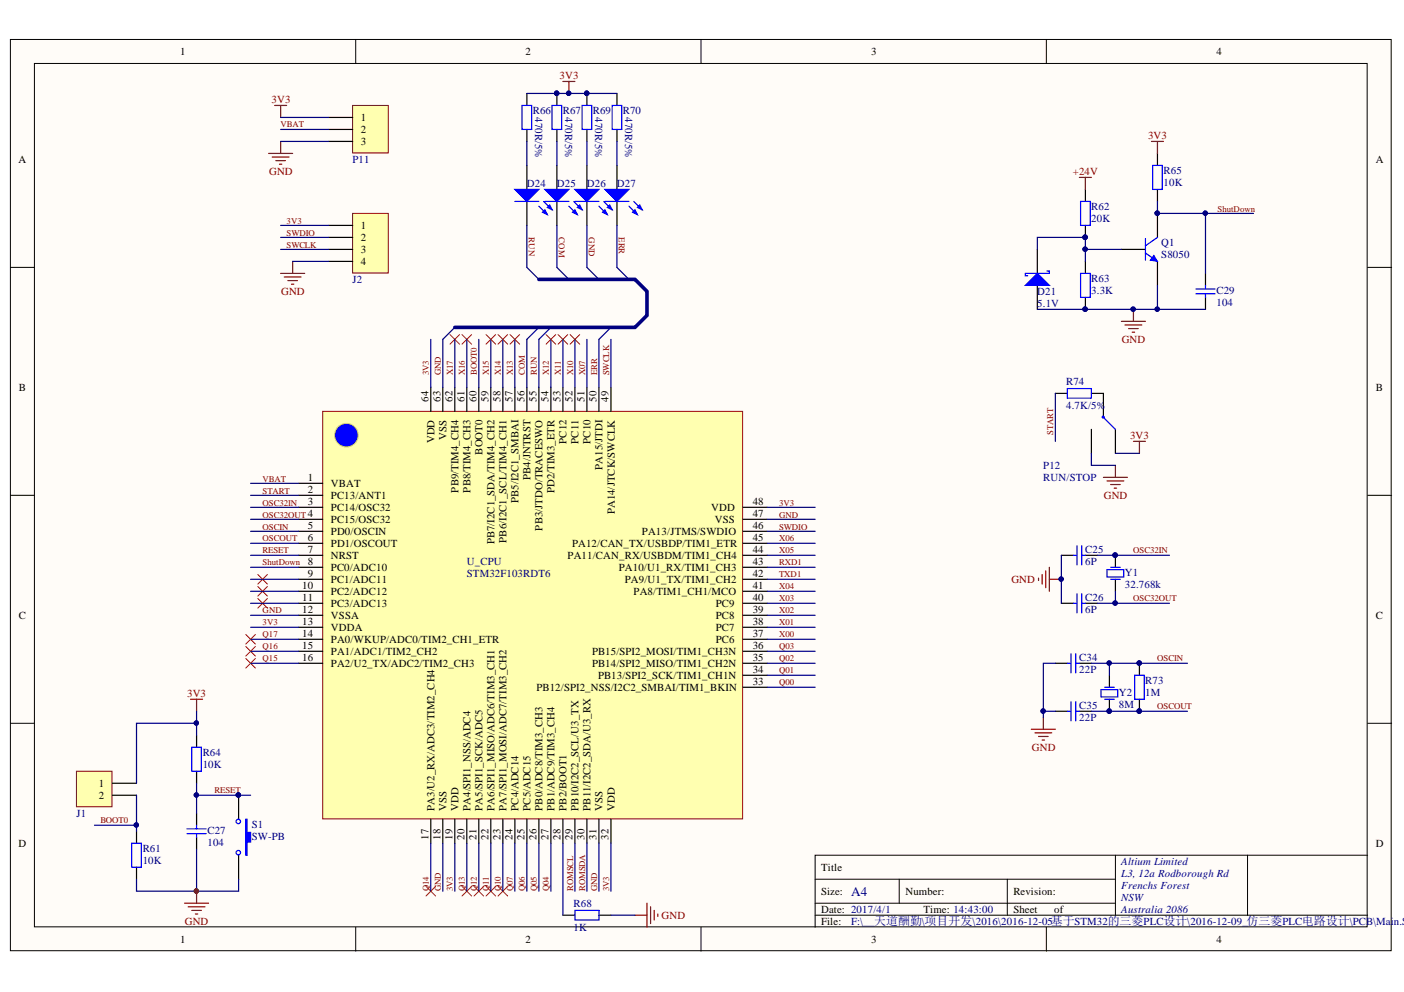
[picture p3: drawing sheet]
<svg xmlns="http://www.w3.org/2000/svg" width="297mm" height="210mm" viewBox="0 0 297 210" stroke-linecap="round" stroke-linejoin="round" font-family="sans-serif">
<defs><g id="words">
<text font-size="2.8" fill="#000080" x="180.1" y="189.5">A4</text>
<g font-size="2.3">
<text x="38.1" y="11.7">1</text>
<text x="111.2" y="11.7">2</text>
<text x="184.3" y="11.7">3</text>
<text x="257.4" y="11.7">4</text>
<text x="76.4" y="25.6">1</text>
<text x="76.4" y="28.1">2</text>
<text x="3.9" y="34.5">A</text>
<text x="76.4" y="30.7">3</text>
<text x="291.1" y="34.5">A</text>
<text x="76.4" y="48.5">1</text>
<text x="76.4" y="51">2</text>
<text x="76.4" y="53.6">3</text>
<text x="76.4" y="56.1">4</text>
<text x="4" y="82.7">B</text>
<text x="291.1" y="82.7">B</text>
<text x="90.7" y="85" transform="rotate(-90 90.7 85)">64</text>
<text x="93.2" y="85" transform="rotate(-90 93.2 85)">63</text>
<text x="95.7" y="85" transform="rotate(-90 95.7 85)">62</text>
<text x="98.3" y="85" transform="rotate(-90 98.3 85)">61</text>
<text x="100.8" y="85" transform="rotate(-90 100.8 85)">60</text>
<text x="103.3" y="85" transform="rotate(-90 103.3 85)">59</text>
<text x="105.9" y="85" transform="rotate(-90 105.9 85)">58</text>
<text x="108.4" y="85" transform="rotate(-90 108.4 85)">57</text>
<text x="111" y="85" transform="rotate(-90 111 85)">56</text>
<text x="113.5" y="85" transform="rotate(-90 113.5 85)">55</text>
<text x="116" y="85" transform="rotate(-90 116 85)">54</text>
<text x="118.6" y="85" transform="rotate(-90 118.6 85)">53</text>
<text x="121.1" y="85" transform="rotate(-90 121.1 85)">52</text>
<text x="123.6" y="85" transform="rotate(-90 123.6 85)">51</text>
<text x="126.2" y="85" transform="rotate(-90 126.2 85)">50</text>
<text x="128.7" y="85" transform="rotate(-90 128.7 85)">49</text>
<text x="91.9" y="93.8" transform="rotate(-90 91.9 93.8)">VDD</text>
<text x="94.5" y="93" transform="rotate(-90 94.5 93)">VSS</text>
<text x="119.8" y="93.9" transform="rotate(-90 119.8 93.9)">PC12</text>
<text x="122.4" y="93.9" transform="rotate(-90 122.4 93.9)">PC11</text>
<text x="124.9" y="93.9" transform="rotate(-90 124.9 93.9)">PC10</text>
<text x="65.1" y="101.7">1</text>
<text x="102.1" y="96.2" transform="rotate(-90 102.1 96.2)">BOOT0</text>
<text x="112.2" y="101.6" transform="rotate(-90 112.2 101.6)">PB4/JNTRST</text>
<text x="127.4" y="99.4" transform="rotate(-90 127.4 99.4)">PA15/JTDI</text>
<text x="65.1" y="104.4">2</text>
<text x="65.1" y="106.9">3</text>
<text x="70" y="103">VBAT</text>
<text x="70" y="105.6">PC13/ANT1</text>
<text x="97" y="104.3" transform="rotate(-90 97 104.3)">PB9/TIM4_CH4</text>
<text x="99.5" y="104.3" transform="rotate(-90 99.5 104.3)">PB8/TIM4_CH3</text>
<text x="109.7" y="106.4" transform="rotate(-90 109.7 106.4)">PB5/I2C1_SMBAI</text>
<text x="117.3" y="104.4" transform="rotate(-90 117.3 104.4)">PD2/TIM3_ETR</text>
<text x="159.2" y="106.9">48</text>
<text x="65.1" y="109.4">4</text>
<text x="65.1" y="112">5</text>
<text x="70" y="108.2">PC14/OSC32</text>
<text x="70" y="110.7">PC15/OSC32</text>
<text x="70" y="113.2">PD0/OSCIN</text>
<text x="114.8" y="112.3" transform="rotate(-90 114.8 112.3)">PB3/JTDO/TRACESWO</text>
<text x="130.1" y="108.8" transform="rotate(-90 130.1 108.8)">PA14/JTCK/SWCLK</text>
<text x="135.8" y="113.2">PA13/JTMS/SWDIO</text>
<text x="150.5" y="108.2">VDD</text>
<text x="151.2" y="110.7">VSS</text>
<text x="159.2" y="112">46</text>
<text x="159.2" y="109.4">47</text>
<text x="65.1" y="114.5">6</text>
<text x="65.1" y="117">7</text>
<text x="65.1" y="119.6">8</text>
<text x="70" y="115.8">PD1/OSCOUT</text>
<text x="70" y="118.3">NRST</text>
<text x="104.6" y="115.2" transform="rotate(-90 104.6 115.2)">PB7/I2C1_SDA/TIM4_CH2</text>
<text x="107.2" y="114.8" transform="rotate(-90 107.2 114.8)">PB6/I2C1_SCL/TIM4_CH1</text>
<text x="120.1" y="118.3">PA11/CAN_RX/USBDM/TIM1_CH4</text>
<text x="121" y="115.8">PA12/CAN_TX/USBDP/TIM1_ETR</text>
<text x="159.2" y="119.6">43</text>
<text x="159.2" y="117">44</text>
<text x="159.2" y="114.5">45</text>
<text x="63.9" y="124.6">10</text>
<text x="65.1" y="122.1">9</text>
<text x="70" y="120.8">PC0/ADC10</text>
<text x="70" y="123.4">PC1/ADC11</text>
<text x="70" y="125.9">PC2/ADC12</text>
<text x="130.9" y="120.8">PA10/U1_RX/TIM1_CH3</text>
<text x="132.2" y="123.4">PA9/U1_TX/TIM1_CH2</text>
<text x="134" y="125.9">PA8/TIM1_CH1/MCO</text>
<text x="159.2" y="124.6">41</text>
<text x="159.2" y="122.1">42</text>
<text x="4" y="131">C</text>
<text x="63.9" y="127.2">11</text>
<text x="63.9" y="129.7">12</text>
<text x="70" y="128.4">PC3/ADC13</text>
<text x="70" y="131">VSSA</text>
<text x="151.5" y="131">PC8</text>
<text x="151.5" y="128.4">PC9</text>
<text x="159.2" y="129.7">39</text>
<text x="159.2" y="127.2">40</text>
<text x="291.1" y="131">C</text>
<text x="63.9" y="132.2">13</text>
<text x="63.9" y="134.8">14</text>
<text x="63.9" y="137.3">15</text>
<text x="70" y="133.5">VDDA</text>
<text x="70" y="136">PA0/WKUP/ADC0/TIM2_CH1_ETR</text>
<text x="151.5" y="136">PC6</text>
<text x="151.5" y="133.5">PC7</text>
<text x="159.2" y="137.3">36</text>
<text x="159.2" y="134.8">37</text>
<text x="159.2" y="132.2">38</text>
<text x="63.9" y="139.8">16</text>
<text x="70" y="138.6">PA1/ADC1/TIM2_CH2</text>
<text x="70" y="141.1">PA2/U2_TX/ADC2/TIM2_CH3</text>
<text x="125.3" y="141.1">PB14/SPI2_MISO/TIM1_CH2N</text>
<text x="125.3" y="138.6">PB15/SPI2_MOSI/TIM1_CH3N</text>
<text x="126.5" y="143.6">PB13/SPI2_SCK/TIM1_CH1N</text>
<text x="159.2" y="142.4">34</text>
<text x="159.2" y="139.8">35</text>
<text x="113.5" y="146.2">PB12/SPI2_NSS/I2C2_SMBAI/TIM1_BKIN</text>
<text x="159.2" y="144.9">33</text>
<text x="20.9" y="166.5">1</text>
<text x="20.9" y="169.1">2</text>
<text x="91.9" y="171.6" transform="rotate(-90 91.9 171.6)">PA3/U2_RX/ADC3/TIM2_CH4</text>
<text x="94.5" y="171.6" transform="rotate(-90 94.5 171.6)">VSS</text>
<text x="97" y="171.6" transform="rotate(-90 97 171.6)">VDD</text>
<text x="99.5" y="171.6" transform="rotate(-90 99.5 171.6)">PA4/SPI1_NSS/ADC4</text>
<text x="102.1" y="171.6" transform="rotate(-90 102.1 171.6)">PA5/SPI1_SCK/ADC5</text>
<text x="104.6" y="171.6" transform="rotate(-90 104.6 171.6)">PA6/SPI1_MISO/ADC6/TIM3_CH1</text>
<text x="107.2" y="171.6" transform="rotate(-90 107.2 171.6)">PA7/SPI1_MOSI/ADC7/TIM3_CH2</text>
<text x="109.7" y="171.6" transform="rotate(-90 109.7 171.6)">PC4/ADC14</text>
<text x="112.2" y="171.6" transform="rotate(-90 112.2 171.6)">PC5/ADC15</text>
<text x="114.8" y="171.6" transform="rotate(-90 114.8 171.6)">PB0/ADC8/TIM3_CH3</text>
<text x="117.3" y="171.6" transform="rotate(-90 117.3 171.6)">PB1/ADC9/TIM3_CH4</text>
<text x="119.8" y="171.6" transform="rotate(-90 119.8 171.6)">PB2/BOOT1</text>
<text x="122.4" y="171.6" transform="rotate(-90 122.4 171.6)">PB10/I2C2_SCL/U3_TX</text>
<text x="124.9" y="171.6" transform="rotate(-90 124.9 171.6)">PB11/I2C2_SDA/U3_RX</text>
<text x="127.4" y="171.6" transform="rotate(-90 127.4 171.6)">VSS</text>
<text x="130.1" y="171.6" transform="rotate(-90 130.1 171.6)">VDD</text>
<text x="3.9" y="179.2">D</text>
<text x="90.7" y="177.7" transform="rotate(-90 90.7 177.7)">17</text>
<text x="93.2" y="177.7" transform="rotate(-90 93.2 177.7)">18</text>
<text x="95.7" y="177.7" transform="rotate(-90 95.7 177.7)">19</text>
<text x="98.3" y="177.7" transform="rotate(-90 98.3 177.7)">20</text>
<text x="100.8" y="177.7" transform="rotate(-90 100.8 177.7)">21</text>
<text x="103.3" y="177.7" transform="rotate(-90 103.3 177.7)">22</text>
<text x="105.9" y="177.7" transform="rotate(-90 105.9 177.7)">23</text>
<text x="108.4" y="177.7" transform="rotate(-90 108.4 177.7)">24</text>
<text x="111" y="177.7" transform="rotate(-90 111 177.7)">25</text>
<text x="113.5" y="177.7" transform="rotate(-90 113.5 177.7)">26</text>
<text x="116" y="177.7" transform="rotate(-90 116 177.7)">27</text>
<text x="118.6" y="177.7" transform="rotate(-90 118.6 177.7)">28</text>
<text x="121.1" y="177.7" transform="rotate(-90 121.1 177.7)">29</text>
<text x="123.6" y="177.7" transform="rotate(-90 123.6 177.7)">30</text>
<text x="126.2" y="177.7" transform="rotate(-90 126.2 177.7)">31</text>
<text x="128.7" y="177.7" transform="rotate(-90 128.7 177.7)">32</text>
<text x="291.1" y="179.2">D</text>
<text x="173.7" y="184.3">Title</text>
<text x="173.7" y="189.4">Size:</text>
<text x="191.6" y="189.4">Number:</text>
<text x="214.4" y="189.4">Revision:</text>
<text x="173.7" y="193.2">Date: 2017/4/1</text>
<text x="173.7" y="195.7">File:</text>
<text x="195.4" y="193.2">Time: 14:43:00</text>
<text x="214.4" y="193.2">Sheet</text>
<text x="223" y="193.2">of</text>
<text x="38.1" y="199.5">1</text>
<text x="111.2" y="199.5">2</text>
<text x="184.3" y="199.5">3</text>
<text x="257.4" y="199.5">4</text>
</g>
<g font-size="2.3" fill="#800000">
<text x="118.4" y="16.7">3V3</text>
<text x="57.4" y="21.8">3V3</text>
<text x="242.9" y="29.4">3V3</text>
<text x="56.9" y="37">GND</text>
<text x="227" y="37">+24V</text>
<text x="59.5" y="62.4">GND</text>
<text x="237.3" y="72.6">GND</text>
<text x="239.1" y="92.9">3V3</text>
<text x="233.5" y="105.6">GND</text>
<text x="214" y="123.4">GND</text>
<text x="39.6" y="147.4">3V3</text>
<text x="218.3" y="158.9">GND</text>
<text x="39.1" y="195.7">GND</text>
<text x="140" y="194.4">GND</text>
</g>
<g font-size="2.3" fill="#000080">
<text x="112.7" y="24.1">R66</text>
<text x="113.2" y="24.8" transform="rotate(90 113.2 24.8)">470R/5%</text>
<text x="119.1" y="24.1">R67</text>
<text x="119.6" y="24.8" transform="rotate(90 119.6 24.8)">470R/5%</text>
<text x="125.4" y="24.1">R69</text>
<text x="125.9" y="24.8" transform="rotate(90 125.9 24.8)">470R/5%</text>
<text x="131.8" y="24.1">R70</text>
<text x="132.3" y="24.8" transform="rotate(90 132.3 24.8)">470R/5%</text>
<text x="74.6" y="34.5">P11</text>
<text x="111.5" y="39.5">D24</text>
<text x="117.8" y="39.5">D25</text>
<text x="124.2" y="39.5">D26</text>
<text x="130.5" y="39.5">D27</text>
<text x="246.2" y="39.3">10K</text>
<text x="246.2" y="36.8">R65</text>
<text x="230.9" y="47">20K</text>
<text x="230.9" y="44.4">R62</text>
<text x="245.7" y="52.1">Q1</text>
<text x="74.6" y="59.9">J2</text>
<text x="230.9" y="59.7">R63</text>
<text x="245.7" y="54.6">S8050</text>
<text x="219.5" y="62.4">D21</text>
<text x="219.5" y="65">5.1V</text>
<text x="230.9" y="62.2">3.3K</text>
<text x="257.4" y="64.7">104</text>
<text x="257.4" y="62.2">C29</text>
<text x="225.6" y="81.5">R74</text>
<text x="225.6" y="86.5">4.7K/5%</text>
<text x="220.7" y="99.2">P12</text>
<text x="220.7" y="101.7">RUN/STOP</text>
<text x="98.8" y="119.6">U_CPU</text>
<text x="229.6" y="119.6">6P</text>
<text x="229.6" y="117">C25</text>
<text x="98.8" y="122.1">STM32F103RDT6</text>
<text x="238" y="124.4">32.768k</text>
<text x="238" y="121.8">Y1</text>
<text x="229.6" y="129.7">6P</text>
<text x="229.6" y="127.2">C26</text>
<text x="228.3" y="142.4">22P</text>
<text x="228.3" y="139.8">C34</text>
<text x="228.3" y="150">C35</text>
<text x="236.7" y="149.7">8M</text>
<text x="236.7" y="147.2">Y2</text>
<text x="242.3" y="147.2">1M</text>
<text x="242.3" y="144.7">R73</text>
<text x="228.3" y="152.5">22P</text>
<text x="42.9" y="159.9">R64</text>
<text x="42.9" y="162.4">10K</text>
<text x="16.2" y="172.9">J1</text>
<text x="43.9" y="179">104</text>
<text x="43.9" y="176.4">C27</text>
<text x="53.3" y="175.2">S1</text>
<text x="53.3" y="177.7">SW-PB</text>
<text x="30.2" y="182.8">10K</text>
<text x="30.2" y="180.2">R61</text>
<text x="237.2" y="183">Altium Limited</text>
<text x="237.2" y="185.6">L3, 12a Rodborough Rd</text>
<text x="121.4" y="191.9">R68</text>
<text x="237.2" y="188.1">Frenchs Forest</text>
<text x="237.2" y="190.6">NSW</text>
<text x="121.4" y="197">1K</text>
<text x="180.1" y="195.7">F:\__天道酬勤\项目开发\2016\2016-12-05基于STM32的三菱PLC设计\2016-12-09_仿三菱PLC电路设计\PCB\Mai</text>
<text x="237.2" y="193.2">Australia 2086</text>
<text x="294.9" y="195.7">n.Sc</text>
</g>
<g font-size="1.9" fill="#800000">
<text x="59.4" y="27">VBAT</text>
<text x="60.6" y="47.3">3V3</text>
<text x="257.6" y="44.8">ShutDown</text>
<text x="60.6" y="49.9">SWDIO</text>
<text x="60.6" y="52.4">SWCLK</text>
<text x="111.9" y="50.2" transform="rotate(90 111.9 50.2)">RUN</text>
<text x="118.2" y="50.2" transform="rotate(90 118.2 50.2)">COM</text>
<text x="124.6" y="50.2" transform="rotate(90 124.6 50.2)">GND</text>
<text x="130.9" y="50.2" transform="rotate(90 130.9 50.2)">ERR</text>
<text x="90.7" y="79.4" transform="rotate(-90 90.7 79.4)">3V3</text>
<text x="93.3" y="79.4" transform="rotate(-90 93.3 79.4)">GND</text>
<text x="95.8" y="79.4" transform="rotate(-90 95.8 79.4)">X17</text>
<text x="98.4" y="79.4" transform="rotate(-90 98.4 79.4)">X16</text>
<text x="100.9" y="79.4" transform="rotate(-90 100.9 79.4)">BOOT0</text>
<text x="103.4" y="79.4" transform="rotate(-90 103.4 79.4)">X15</text>
<text x="106" y="79.4" transform="rotate(-90 106 79.4)">X14</text>
<text x="108.5" y="79.4" transform="rotate(-90 108.5 79.4)">X13</text>
<text x="111" y="79.4" transform="rotate(-90 111 79.4)">COM</text>
<text x="113.6" y="79.4" transform="rotate(-90 113.6 79.4)">RUN</text>
<text x="116.1" y="79.4" transform="rotate(-90 116.1 79.4)">X12</text>
<text x="118.7" y="79.4" transform="rotate(-90 118.7 79.4)">X11</text>
<text x="121.3" y="79.4" transform="rotate(-90 121.3 79.4)">X10</text>
<text x="123.8" y="79.4" transform="rotate(-90 123.8 79.4)">X07</text>
<text x="126.4" y="79.4" transform="rotate(-90 126.4 79.4)">ERR</text>
<text x="128.9" y="79.4" transform="rotate(-90 128.9 79.4)">SWCLK</text>
<text x="222.8" y="92.1" transform="rotate(-90 222.8 92.1)">START</text>
<text x="55.6" y="101.9">VBAT</text>
<text x="55.6" y="104.4">START</text>
<text x="55.6" y="107">OSC32IN</text>
<text x="164.8" y="107">3V3</text>
<text x="55.6" y="109.5">OSC32OUT</text>
<text x="55.6" y="112">OSCIN</text>
<text x="164.8" y="109.5">GND</text>
<text x="164.8" y="112">SWDIO</text>
<text x="55.6" y="114.6">OSCOUT</text>
<text x="55.6" y="119.6">ShutDown</text>
<text x="55.6" y="117.1">RESET</text>
<text x="164.8" y="119.6">RXD1</text>
<text x="164.8" y="117.1">X05</text>
<text x="164.8" y="114.6">X06</text>
<text x="239.8" y="117.1">OSC32IN</text>
<text x="164.8" y="122.2">TXD1</text>
<text x="164.8" y="124.7">X04</text>
<text x="55.6" y="129.8">GND</text>
<text x="164.8" y="129.8">X02</text>
<text x="164.8" y="127.3">X03</text>
<text x="239.8" y="127.3">OSC32OUT</text>
<text x="55.6" y="132.3">3V3</text>
<text x="55.6" y="137.4">Q16</text>
<text x="55.6" y="134.9">Q17</text>
<text x="164.8" y="134.9">X00</text>
<text x="164.8" y="132.3">X01</text>
<text x="164.8" y="137.4">Q03</text>
<text x="55.6" y="139.9">Q15</text>
<text x="164.8" y="142.5">Q01</text>
<text x="164.8" y="139.9">Q02</text>
<text x="244.8" y="139.9">OSCIN</text>
<text x="164.8" y="145">Q00</text>
<text x="244.8" y="150.1">OSCOUT</text>
<text x="45.4" y="167.9">RESET</text>
<text x="21.2" y="174.2">BOOT0</text>
<text x="90.7" y="188.6" transform="rotate(-90 90.7 188.6)">Q14</text>
<text x="93.3" y="188.6" transform="rotate(-90 93.3 188.6)">GND</text>
<text x="95.8" y="188.6" transform="rotate(-90 95.8 188.6)">3V3</text>
<text x="98.4" y="188.6" transform="rotate(-90 98.4 188.6)">Q13</text>
<text x="100.9" y="188.6" transform="rotate(-90 100.9 188.6)">Q12</text>
<text x="103.4" y="188.6" transform="rotate(-90 103.4 188.6)">Q11</text>
<text x="106" y="188.6" transform="rotate(-90 106 188.6)">Q10</text>
<text x="108.5" y="188.6" transform="rotate(-90 108.5 188.6)">Q07</text>
<text x="111" y="188.6" transform="rotate(-90 111 188.6)">Q06</text>
<text x="113.6" y="188.6" transform="rotate(-90 113.6 188.6)">Q05</text>
<text x="116.1" y="188.6" transform="rotate(-90 116.1 188.6)">Q04</text>
<text x="121.3" y="188.6" transform="rotate(-90 121.3 188.6)">ROMSCL</text>
<text x="123.8" y="188.6" transform="rotate(-90 123.8 188.6)">ROMSDA</text>
<text x="126.4" y="188.6" transform="rotate(-90 126.4 188.6)">GND</text>
<text x="128.9" y="188.6" transform="rotate(-90 128.9 188.6)">3V3</text>
</g>
</g></defs>
<g fill="#fffcf8" stroke="#000" stroke-width=".21">
<path d="M2.2 8.4h292.1v192.8h-292.1z"/>
<path d="M7.3 13.4h281.9v182.7h-281.9z"/>
</g>
<g fill="none" stroke="#000" stroke-width=".21">
<path d="M75.3 8.4v5M148.3 8.4v5M221.4 8.4v5M2.2 56.6h5.1M289.3 56.6h5.1M2.2 104.8h5.1M289.3 104.8h5.1M2.2 153h5.1M289.3 153h5.1M75.3 196.2v5.1M148.3 196.2v5.1M172.5 186h63.5"/>
<path d="M172.5 193.7h116.8M172.5 191.1h63.5M190.2 186v5.1M213.1 186v7.7M221.4 196.2v5.1M236 181v12.7M263.9 181h-91.4v15.2M289.3 181h-25.4v12.7"/>
</g>
<circle cx="41.5" cy="188.5" r=".46" fill="#000080" stroke="#000080" stroke-width=".21"/>
<path d="M68.3 87h88.8v86.3h-88.8z" fill="#ffffb0" stroke="#800000" stroke-width=".21"/>
<g fill="none" stroke="#000" stroke-width=".25">
<path d="M91.1 82v5M93.7 82v5M96.2 82v5M98.8 82v5M101.3 82v5M103.8 82v5M106.4 82v5M108.9 82v5M111.5 82v5M114 82v5M116.5 82v5M119.1 82v5"/>
<path d="M121.6 82v5M124.2 82v5M126.7 82v5M129.3 82v5M63.2 102.3h5.1M63.2 104.8h5.1M63.2 107.3h5.1M63.2 109.9h5.1M63.2 112.4h5.1M63.2 115h5.1M63.2 117.5h5.1M157.2 107.3h5.1"/>
<path d="M157.2 109.9h5.1M157.2 112.4h5.1M157.2 115h5.1M157.2 117.5h5.1M63.2 120h5.1M63.2 122.6h5.1M63.2 125.1h5.1M63.2 127.7h5.1M63.2 130.2h5.1M63.2 132.7h5.1M63.2 135.3h5.1M63.2 137.8h5.1"/>
<path d="M157.2 120h5.1M157.2 122.6h5.1M157.2 125.1h5.1M157.2 127.7h5.1M157.2 130.2h5.1M157.2 132.7h5.1M157.2 135.3h5.1M157.2 137.8h5.1M63.2 140.3h5.1M157.2 140.3h5.1M157.2 145.4h5.1M157.2 142.9h5.1"/>
<path d="M91.1 173.3v5.1M93.7 173.3v5.1M96.2 173.3v5.1M98.8 173.3v5.1M101.3 173.3v5.1M103.8 173.3v5.1M106.4 173.3v5.1M108.9 173.3v5.1M111.5 173.3v5.1M114 173.3v5.1M116.5 173.3v5.1M119.1 173.3v5.1"/>
<path d="M121.6 173.3v5.1M124.2 173.3v5.1M126.7 173.3v5.1M129.3 173.3v5.1"/>
</g>
<circle cx="73.3" cy="92.1" r="2.5" fill="#00f" stroke="#ff0" stroke-width=".21"/>
<path d="M219.5 52.8v5M229.6 40.1v2.5M229.6 47.7v2.5M229.6 55.3v2.5M219.5 60.4v5.1M229.6 62.9v2.6" fill="none" stroke="#000" stroke-width=".25"/>
<g fill="#000080" stroke="#000080" stroke-width=".21">
<circle cx="229.6" cy="50.2" r=".47"/>
<circle cx="229.6" cy="65.4" r=".46"/>
</g>
<path d="M228.6 42.6h2v5.1h-2zM228.6 57.8h2v5.1h-2z" fill="none" stroke="#00f" stroke-width=".25"/>
<path d="M216.9 60.4l2.6-2.6 2.5 2.6z" fill="#00f"/>
<path d="M221.5 57.3h.5v.5h-5.1v.6h.5M242.3 53.5l2.6 1.8M242.3 50.5v4.6M244.9 50.2l-2.6 1.8M216.9 60.4l2.6-2.6 2.5 2.6z" fill="none" stroke="#00f" stroke-width=".25"/>
<path d="M237.3 52.8h5M244.9 45.2v5M244.9 55.3v5.1" fill="none" stroke="#000" stroke-width=".25"/>
<circle cx="244.8" cy="45.1" r=".46" fill="#000080" stroke="#000080" stroke-width=".21"/>
<path d="M244.1 54l.8 1.3-1.5-.2z" fill="#00f"/>
<path d="M244.1 54l.8 1.3-1.5-.2z" fill="none" stroke="#00f" stroke-width=".21"/>
<g fill="#000080" stroke="#000080" stroke-width=".21">
<circle cx="244.8" cy="45.1" r=".46"/>
<circle cx="239.7" cy="65.4" r=".46"/>
</g>
<path d="M244.9 32.5v2.5M244.9 40.1v2.5M255 57.8v2.6M255 62.9v2.6" fill="none" stroke="#000" stroke-width=".25"/>
<path d="M243.9 35h2v5.1h-2zM253 62.2h4.1M253 61.1h4.1M255 60.4v.7M255 62.2v.7" fill="none" stroke="#00f" stroke-width=".25"/>
<path d="M228.4 37.5h2.5M229.6 37.5v2.6M243.6 29.9h2.5M244.9 29.9v2.6M237.3 68h5M238 68.8h3.6M238.8 69.5h2M239.5 70.3h.5M239.8 65.5v2.5" fill="none" stroke="#800000" stroke-width=".25"/>
<path d="M74.6 22.3h7.5v10.1h-7.5z" fill="#ffffb0" stroke="#800000" stroke-width=".21"/>
<g fill="none" stroke="#000" stroke-width=".25">
<path d="M111.5 19.8v2.5M117.8 19.8v2.5M124.2 19.8v2.5M130.5 19.8v2.5M69.5 24.9h5.1M69.5 27.4h5.1M69.5 29.9h5.1M111.5 27.4v2.5M111.5 35v5.1M117.8 27.4v2.5M124.2 27.4v2.5M130.5 27.4v2.5"/>
<path d="M111.5 42.6v5.1"/>
</g>
<path d="M119.1 17.2h2.5M120.4 17.2v2.6M56.8 32.5h5.1M57.6 33.2h3.6M58.1 22.3h2.5M58.4 34h2M59.1 34.8h.5M59.4 22.3v2.6M59.4 29.9v2.6" fill="none" stroke="#800000" stroke-width=".25"/>
<g fill="#000080" stroke="#000080" stroke-width=".21">
<circle cx="120.3" cy="19.7" r=".46"/>
<circle cx="117.8" cy="19.7" r=".46"/>
<circle cx="124.1" cy="19.7" r=".46"/>
</g>
<path d="M110.5 22.3h2v5.1h-2zM116.8 22.3h2v5.1h-2zM123.2 22.3h2v5.1h-2zM129.5 22.3h2v5.1h-2z" fill="none" stroke="#00f" stroke-width=".25"/>
<path d="M108.9 40.1h5.1l-2.5 2.5z" fill="#00f"/>
<path d="M108.9 40.1h5.1l-2.5 2.5zM114 43.6l1.8 1.8M115 42.6l1.8 1.8" fill="none" stroke="#00f" stroke-width=".25"/>
<path d="M114.8 44.9l.5-.5 .5 1z" fill="#00f"/>
<path d="M114.8 44.9l.5-.5 .5 1z" fill="none" stroke="#00f" stroke-width=".25"/>
<path d="M115.8 43.9l.5-.5 .5 1z" fill="#00f"/>
<path d="M108.9 42.6h5.1M115.8 43.9l.5-.5 .5 1z" fill="none" stroke="#00f" stroke-width=".25"/>
<path d="M117.8 35v5.1M117.8 42.6v5.1" fill="none" stroke="#000" stroke-width=".25"/>
<path d="M115.3 40.1h5.1l-2.6 2.5z" fill="#00f"/>
<path d="M115.3 40.1h5.1l-2.6 2.5zM120.4 43.6l1.7 1.8M121.4 42.6l1.8 1.8" fill="none" stroke="#00f" stroke-width=".25"/>
<path d="M121.1 44.9l.5-.5 .5 1z" fill="#00f"/>
<path d="M121.1 44.9l.5-.5 .5 1z" fill="none" stroke="#00f" stroke-width=".25"/>
<path d="M122.1 43.9l.5-.5 .6 1z" fill="#00f"/>
<path d="M115.3 42.6h5.1M122.1 43.9l.5-.5 .6 1z" fill="none" stroke="#00f" stroke-width=".25"/>
<path d="M124.2 35v5.1M124.2 42.6v5.1" fill="none" stroke="#000" stroke-width=".25"/>
<path d="M121.6 40.1h5.1l-2.5 2.5z" fill="#00f"/>
<path d="M121.6 40.1h5.1l-2.5 2.5zM126.7 43.6l1.8 1.8M127.7 42.6l1.8 1.8" fill="none" stroke="#00f" stroke-width=".25"/>
<path d="M127.5 44.9l.5-.5 .5 1z" fill="#00f"/>
<path d="M127.5 44.9l.5-.5 .5 1z" fill="none" stroke="#00f" stroke-width=".25"/>
<path d="M128.5 43.9l.5-.5 .5 1z" fill="#00f"/>
<path d="M121.6 42.6h5.1M128.5 43.9l.5-.5 .5 1z" fill="none" stroke="#00f" stroke-width=".25"/>
<path d="M130.5 35v5.1M130.5 42.6v5.1" fill="none" stroke="#000" stroke-width=".25"/>
<path d="M128 40.1h5.1l-2.6 2.5z" fill="#00f"/>
<path d="M128 40.1h5.1l-2.6 2.5zM133.1 43.6l1.7 1.8M134.1 42.6l1.8 1.8" fill="none" stroke="#00f" stroke-width=".25"/>
<path d="M133.8 44.9l.5-.5 .5 1z" fill="#00f"/>
<path d="M133.8 44.9l.5-.5 .5 1z" fill="none" stroke="#00f" stroke-width=".25"/>
<path d="M134.8 43.9l.6-.5 .5 1z" fill="#00f"/>
<path d="M128 42.6h5.1M134.8 43.9l.6-.5 .5 1z" fill="none" stroke="#00f" stroke-width=".25"/>
<path d="M74.6 45.2h7.5v12.6h-7.5z" fill="#ffffb0" stroke="#800000" stroke-width=".21"/>
<path d="M69.5 47.7h5.1M69.5 50.2h5.1M69.5 52.8h5.1M69.5 55.3h5.1M41.6 155.6v2.5M41.6 163.2v2.5" fill="none" stroke="#000" stroke-width=".25"/>
<path d="M59.4 57.8h5.1M60.1 58.6h3.6M60.9 59.4h2M61.9 55.3v2.5M61.7 60.1h.5M40.3 148h2.6M41.6 148v2.5" fill="none" stroke="#800000" stroke-width=".25"/>
<path d="M40.6 158.1h2v5.1h-2z" fill="none" stroke="#00f" stroke-width=".25"/>
<path d="M16.2 163.2h7.5v7.5h-7.5z" fill="#ffffb0" stroke="#800000" stroke-width=".21"/>
<g fill="none" stroke="#000" stroke-width=".25">
<path d="M223.3 83.2h2.5M230.9 90.8v5.1M230.9 83.2h2.5v5.1M236 90.8v5.1M224.5 117.5h2.6M229.6 117.5h2.6M236 117.5v2.5M224.5 127.7h2.6M229.6 127.7h2.6M236 122.6v2.5M223.3 140.3h2.5M223.3 150.5h2.5"/>
<path d="M228.4 140.3h2.5M228.4 150.5h2.5M234.7 142.9v2.5M234.7 148v2.5M241.1 140.3v2.6M241.1 148v2.5M23.8 165.7h5.1M23.8 168.3h5.1M28.9 175.9v2.5M41.6 172.1v2.5M41.6 177.2v2.5M50.5 168.3v5"/>
<path d="M28.9 183.5v2.5M50.5 181v5M119.1 193.7h2.5M126.7 193.7h2.6"/>
</g>
<g fill="none" stroke="#00f" stroke-width=".25">
<path d="M225.8 82.2h5.1v2h-5.1zM233.4 88.3l2.6 2.5M227.1 117.5h.8M227.9 115.5v4M228.9 115.5v4M228.9 117.5h.7M226.6 138.3v4.1M227.1 127.7h.8M227.6 138.3v4.1M227.9 125.6v4.1M228.9 125.6v4.1M228.9 127.7h.7"/>
<path d="M234.2 120.5h3.6v1.6h-3.6zM235 120h2M235 122.6h2M225.8 140.3h.8M225.8 150.5h.8M226.6 148.5v4M227.6 148.5v4M227.6 140.3h.8M227.6 150.5h.8M232.9 145.9h3.6v1.6h-3.6zM233.7 145.4h2M233.7 148h2"/>
<path d="M240 142.9h2.1v5.1h-2.1zM27.9 178.4h2v5.1h-2zM39.6 176.4h4M39.6 175.4h4M41.6 174.6v.8M41.6 176.4v.8M121.6 192.6h5.1v2.1h-5.1z"/>
<circle cx="233.4" cy="88.3" r=".2"/>
</g>
<g fill="none" stroke="#800000" stroke-width=".25">
<path d="M236 98.5v2.5M239.8 93.4h2.5M241.1 93.4v2.5M233.4 101h5.1M234.2 101.8h3.6M235 102.5h2M235.7 103.3h.5M219.7 122.3v.5M220.5 121.6v2M221.2 120.8v3.6M222 120v5.1M222 122.6h2.5"/>
<path d="M218.2 154.3h5.1M219 155.1h3.5M219.7 155.8h2.1M220.5 156.6h.5M220.7 151.8v2.5M39 191.1h5.1M39.8 191.9h3.6M40.6 192.6h2M41.3 193.4h.5M41.6 188.6v2.5M134.3 193.7h2.6M136.9 191.1v5.1"/>
<path d="M137.6 191.9v3.5M138.4 192.6v2.1M139.2 193.4v.5"/>
</g>
<g fill="#000080" stroke="#000080" stroke-width=".21">
<circle cx="224.5" cy="122.5" r=".46"/>
<circle cx="235.9" cy="117.5" r=".47"/>
<circle cx="234.7" cy="150.5" r=".46"/>
<circle cx="241" cy="150.5" r=".46"/>
<circle cx="241" cy="140.3" r=".46"/>
<circle cx="50.4" cy="168.2" r=".46"/>
</g>
<g fill="none" stroke="#f00" stroke-width=".21">
<path d="M95.2 70.8l2 2M97.2 70.8l-2 2M97.7 70.8l2.1 2M99.8 70.8l-2.1 2M102.8 70.8l2.1 2M104.9 70.8l-2.1 2M105.4 70.8l2 2M107.4 70.8l-2 2M107.9 70.8l2 2M109.9 70.8l-2 2M115.5 70.8l2.1 2M117.6 70.8l-2.1 2"/>
<path d="M118.1 70.8l2 2M120.1 70.8l-2 2M120.6 70.8l2 2M122.6 70.8l-2 2M52 134.3l2 2M52 136.8l2 2M52 139.3l2 2.1M54 134.3l-2 2M54 136.8l-2 2M54 139.3l-2 2.1M54.5 121.6l2.1 2M54.5 124.1l2.1 2"/>
<path d="M54.5 126.6l2.1 2.1M56.6 121.6l-2.1 2M56.6 124.1l-2.1 2M56.6 126.6l-2.1 2.1M90.1 187.6l2.1 2M92.2 187.6l-2.1 2M97.7 187.6l2.1 2M99.8 187.6l-2.1 2M100.3 187.6l2 2M102.3 187.6l-2 2M102.8 187.6l2.1 2M104.9 187.6l-2.1 2"/>
<path d="M105.4 187.6l2 2M107.4 187.6l-2 2"/>
</g>
<path d="M111.5 56.6l2.5 2.5M117.8 56.6l2.6 2.5M124.2 56.6l2.5 2.5M130.5 56.6l2.6 2.5M96.2 69.3l-2.5 2.5M114 69.3l-2.5 2.5M116.5 69.3l-2.5 2.5M129.3 69.3l-2.6 2.5" fill="none" stroke="#000080" stroke-width=".25"/>
<path d="M52 173.3h.3v2.8h.7v2.1h-.7v2.8h-.3z" fill-rule="evenodd" fill="#00f"/>
<g fill="none" stroke="#00f" stroke-width=".25">
<path d="M52 173.3h.3v2.8h.7v2.1h-.7v2.8h-.3z"/>
<circle cx="50.4" cy="173.8" r=".47"/>
<circle cx="50.4" cy="180.4" r=".47"/>
</g>
<g fill="#000080" stroke="#000080" stroke-width=".21">
<circle cx="50.4" cy="168.2" r=".46"/>
<circle cx="229.6" cy="65.4" r=".46"/>
<circle cx="239.7" cy="65.4" r=".46"/>
<circle cx="244.8" cy="65.4" r=".46"/>
<circle cx="229.6" cy="52.7" r=".46"/>
<circle cx="229.6" cy="50.2" r=".47"/>
<circle cx="255" cy="45.1" r=".46"/>
<circle cx="244.8" cy="45.1" r=".46"/>
<circle cx="124.1" cy="19.7" r=".46"/>
<circle cx="120.3" cy="19.7" r=".46"/>
<circle cx="117.8" cy="19.7" r=".46"/>
<circle cx="41.5" cy="153" r=".46"/>
<circle cx="28.8" cy="174.6" r=".46"/>
<circle cx="41.5" cy="168.2" r=".46"/>
<circle cx="224.5" cy="122.5" r=".46"/>
<circle cx="235.9" cy="117.5" r=".47"/>
<circle cx="235.9" cy="127.6" r=".46"/>
<circle cx="220.7" cy="150.5" r=".46"/>
<circle cx="234.7" cy="150.5" r=".46"/>
<circle cx="241" cy="150.5" r=".46"/>
<circle cx="234.7" cy="140.3" r=".46"/>
<circle cx="241" cy="140.3" r=".46"/>
</g>
<g fill="none" stroke="#000080" stroke-width=".25">
<path d="M111.5 19.8h19M59.4 24.9h10.1M59.4 27.4h10.1M59.4 29.9h10.1M111.5 29.9v5.1M117.8 29.9v5.1M124.2 29.9v5.1M130.5 29.9v5.1M59.4 52.8h10.1M59.4 47.7h10.1M59.4 50.2h10.1M61.9 55.3h7.6"/>
<path d="M111.5 47.7v8.9M117.8 47.7v8.9M124.2 47.7v8.9M130.5 47.7v8.9M219.5 52.8v-2.6h10.1v5.1M229.6 52.8h7.7M244.9 42.6v2.6h10.1v12.6M255 45.2h10.2M91.1 71.8v10.2M93.7 71.8v10.2M96.2 71.8v10.2M98.8 71.8v10.2"/>
<path d="M101.3 71.8v10.2M103.8 71.8v10.2M106.4 71.8v10.2M108.9 71.8v10.2M111.5 71.8v10.2M114 71.8v10.2M116.5 71.8v10.2M119.1 71.8v10.2M121.6 71.8v10.2M124.2 71.8v10.2M126.7 71.8v10.2M129.3 71.8v10.2"/>
<path d="M219.5 65.5h35.5M244.9 60.4v5.1M223.3 83.2v10.2M230.9 95.9v2.6h5.1M236 95.9h5.1M53 102.3h10.2M53 104.8h10.2M53 107.3h10.2M53 109.9h10.2M53 112.4h10.2M53 115h10.2M53 117.5h10.2"/>
<path d="M162.3 107.3h10.2M162.3 109.9h10.2M162.3 112.4h10.2M162.3 115h10.2M162.3 117.5h10.2M224.5 117.5v10.2M232.2 117.5h15.2M53 120h10.2M53 122.6h10.2M53 125.1h10.2M53 127.7h10.2M53 130.2h10.2"/>
<path d="M53 132.7h10.2M53 135.3h10.2M53 137.8h10.2M162.3 120h10.2M162.3 122.6h10.2M162.3 125.1h10.2M162.3 127.7h10.2M162.3 130.2h10.2M162.3 132.7h10.2M162.3 135.3h10.2M162.3 137.8h10.2M232.2 127.7h15.2"/>
<path d="M236 125.1v2.6M41.6 150.5v5.1M41.6 153h-12.7v12.7M53 140.3h10.2M162.3 140.3h10.2M162.3 142.9h10.2M162.3 145.4h10.2M223.3 140.3h-2.6v10.2M223.3 150.5h-2.6v1.3M230.9 150.5h20.3M230.9 140.3h20.3M234.7 140.3v2.6"/>
<path d="M20 174.6h8.9M28.9 168.3v7.6M41.6 165.7v6.4M41.6 179.7v8.9h-12.7v-2.6M41.6 168.3h11.4M91.1 178.4v10.2M93.7 178.4v10.2M96.2 178.4v10.2M98.8 178.4v10.2M101.3 178.4v10.2M103.8 178.4v10.2M106.4 178.4v10.2"/>
<path d="M108.9 178.4v10.2M111.5 178.4v10.2M114 178.4v10.2M116.5 178.4v10.2M119.1 178.4v15.3M121.6 178.4v10.2M124.2 178.4v10.2M126.7 178.4v10.2M129.3 178.4v10.2M50.5 186v2.6h-8.9M129.3 193.7h5"/>
</g>
<path d="M114 59.1h20.3l2.6 2.6v5l-2.6 2.6h-38.1" fill="none" stroke="#000080" stroke-width=".76"/>
<circle cx="41.5" cy="188.5" r=".46" fill="#800000" stroke="#800000" stroke-width=".21"/>
<use href="#words"/>
</svg>
